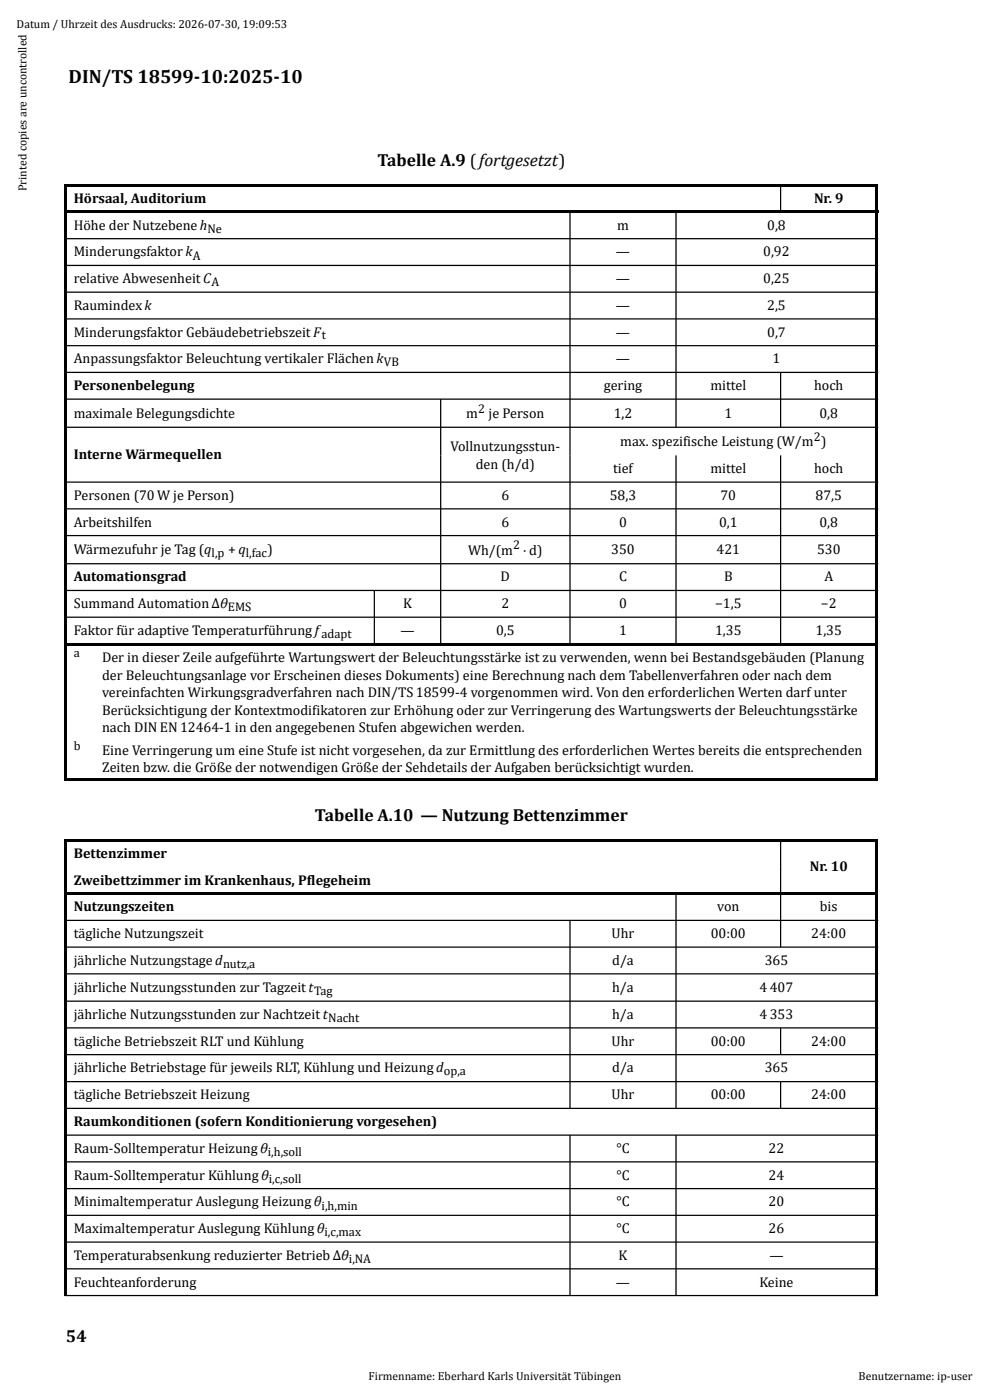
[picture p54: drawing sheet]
<svg xmlns="http://www.w3.org/2000/svg" width="210mm" height="297mm" viewBox="0 0 210 297" stroke-linecap="round" stroke-linejoin="round" font-family="sans-serif">
<defs><g id="words">
<text font-size="4.1" x="14.5" y="17.6">DIN/TS 18599-10:2025-10</text>
<g font-size="3.7">
<text x="80.1" y="35.1">Tabelle A.9 (fortgesetzt)</text>
<text x="66.8" y="174.1">Tabelle A.10 — Nutzung Bettenzimmer</text>
<text x="14" y="284.7">54</text>
</g>
<g font-size="3">
<text x="15.7" y="43">Hörsaal, Auditorium</text>
<text x="172.7" y="43">Nr. 9</text>
<text x="15.7" y="48.7">Höhe der Nutzebene h</text>
<text x="130.9" y="48.7">m</text>
<text x="162.7" y="48.7">0,8</text>
<text x="15.7" y="54.4">Minderungsfaktor k</text>
<text x="130.7" y="54.4">—</text>
<text x="161.9" y="54.4">0,92</text>
<text x="15.7" y="60.1">relative AbwesenheitC</text>
<text x="15.7" y="65.7">Raumindexk</text>
<text x="130.7" y="60.1">—</text>
<text x="130.7" y="65.7">—</text>
<text x="161.9" y="60.1">0,25</text>
<text x="162.7" y="65.7">2,5</text>
<text x="15.7" y="71.4">Minderungsfaktor Gebäudebetriebszeit F</text>
<text x="130.7" y="71.4">—</text>
<text x="162.7" y="71.4">0,7</text>
<text x="15.7" y="77.1">Anpassungsfaktor Beleuchtung vertikaler Flächen k</text>
<text x="130.7" y="77.1">—</text>
<text x="163.9" y="77.1">1</text>
<text x="15.7" y="82.8">Personenbelegung</text>
<text x="128.1" y="82.8">gering</text>
<text x="150.7" y="82.8">mittel</text>
<text x="172.7" y="82.8">hoch</text>
<text x="15.7" y="88.6">maximale Belegungsdichte</text>
<text x="98.9" y="88.7">m</text>
<text x="103.7" y="88.7">je Person</text>
<text x="130.2" y="88.6">1,2</text>
<text x="153.7" y="88.6">1</text>
<text x="173.8" y="88.6">0,8</text>
<text x="95.6" y="95.8">Vollnutzungsstun-</text>
<text x="131.6" y="94.7">max. spezifische Leistung (W/m )</text>
<text x="15.7" y="97.4">Interne Wärmequellen</text>
<text x="100.9" y="99.5">den (h/d)</text>
<text x="130" y="100.4">tief</text>
<text x="150.7" y="100.4">mittel</text>
<text x="172.7" y="100.4">hoch</text>
<text x="15.7" y="106">Personen (70W je Person)</text>
<text x="106.4" y="106">6</text>
<text x="129.4" y="106">58,3</text>
<text x="152.8" y="106">70</text>
<text x="173" y="106">87,5</text>
<text x="15.7" y="111.7">Arbeitshilfen</text>
<text x="106.4" y="111.7">6</text>
<text x="131.3" y="111.7">0</text>
<text x="152.5" y="111.7">0,1</text>
<text x="173.8" y="111.7">0,8</text>
<text x="15.7" y="117.4">Wärmezufuhr je Tag (q</text>
<text x="99.3" y="117.7">Wh/(m ⋅d)</text>
<text x="129.7" y="117.5">350</text>
<text x="152" y="117.5">421</text>
<text x="173.3" y="117.5">530</text>
<text x="15.7" y="123.3">Automationsgrad</text>
<text x="106.2" y="123.3">D</text>
<text x="131.3" y="123.3">C</text>
<text x="153.6" y="123.3">B</text>
<text x="174.9" y="123.3">A</text>
<text x="15.7" y="129">Summand AutomationΔθ</text>
<text x="85.5" y="129">K</text>
<text x="106.4" y="129">2</text>
<text x="131.3" y="129">0</text>
<text x="151.7" y="129">−1,5</text>
<text x="174.1" y="129">−2</text>
<text x="15.7" y="134.7">Faktor für adaptive Temperaturführung f</text>
<text x="84.9" y="134.8">—</text>
<text x="105.2" y="134.7">0,5</text>
<text x="131.3" y="134.7">1</text>
<text x="151.7" y="134.7">1,35</text>
<text x="173" y="134.7">1,35</text>
<text x="21.7" y="140.5">Der in dieser Zeile aufgeführte Wartungswert der Beleuchtungsstärke ist zu verwenden, wenn bei Bestandsgebäuden (Planung</text>
<text x="21.7" y="148">vereinfachten Wirkungsgradverfahren nach DIN/TS18599-4 vorgenommen wird. Von den erforderlichen Werten darfunter</text>
<text x="21.7" y="144.2">der Beleuchtungsanlage vor Erscheinen dieses Dokuments) eine Berechnung nach dem Tabellenverfahren oder nach dem</text>
<text x="21.7" y="155.4">nach DINEN12464-1 in den angegebenen Stufen abgewichen werden.</text>
<text x="21.7" y="151.7">Berücksichtigung der Kontextmodifikatoren zur Erhöhung oder zur Verringerung des Wartungswerts der Beleuchtungsstärke</text>
<text x="21.7" y="160.1">Eine Verringerung um eine Stufe ist nicht vorgesehen, da zur Ermittlung des erforderlichen Wertes bereits die entsprechenden</text>
<text x="21.7" y="163.8">Zeiten bzw. die Größe der notwendigen Größe der Sehdetails der Aufgaben berücksichtigt wurden.</text>
<text x="15.7" y="182">Bettenzimmer</text>
<text x="171.8" y="184.8">Nr. 10</text>
<text x="15.7" y="187.7">Zweibettzimmer im Krankenhaus, Pflegeheim</text>
<text x="15.7" y="193.3">Nutzungszeiten</text>
<text x="152.1" y="193.3">von</text>
<text x="173.9" y="193.3">bis</text>
<text x="15.7" y="199">tägliche Nutzungszeit</text>
<text x="129.7" y="199">Uhr</text>
<text x="150.8" y="199">00:00</text>
<text x="172.1" y="199">24:00</text>
<text x="15.7" y="204.7">jährliche Nutzungstage d</text>
<text x="129.9" y="204.7">d/a</text>
<text x="162.2" y="204.7">365</text>
<text x="15.7" y="210.3">jährliche Nutzungsstunden zur Tagzeitt</text>
<text x="129.9" y="210.4">h/a</text>
<text x="161.1" y="210.4">4407</text>
<text x="15.7" y="216.1">jährliche Nutzungsstunden zur Nachtzeitt</text>
<text x="15.7" y="221.8">tägliche Betriebszeit RLT und Kühlung</text>
<text x="129.7" y="221.8">Uhr</text>
<text x="129.9" y="216.1">h/a</text>
<text x="150.8" y="221.8">00:00</text>
<text x="161.1" y="216.1">4353</text>
<text x="172.1" y="221.8">24:00</text>
<text x="15.7" y="227.5">jährliche Betriebstage für jeweils RLT, Kühlung und Heizungd</text>
<text x="129.9" y="227.5">d/a</text>
<text x="162.2" y="227.5">365</text>
<text x="15.7" y="233.2">tägliche Betriebszeit Heizung</text>
<text x="129.7" y="233.2">Uhr</text>
<text x="150.8" y="233.2">00:00</text>
<text x="172.1" y="233.2">24:00</text>
<text x="15.7" y="238.9">Raumkonditionen (sofern Konditionierung vorgesehen)</text>
<text x="15.7" y="244.6">Raum-Solltemperatur Heizungθ</text>
<text x="130.7" y="244.6">°C</text>
<text x="163" y="244.6">22</text>
<text x="15.7" y="250.2">Raum-Solltemperatur Kühlungθ</text>
<text x="130.7" y="250.2">°C</text>
<text x="163" y="250.2">24</text>
<text x="15.7" y="255.9">Minimaltemperatur Auslegung Heizungθ</text>
<text x="130.7" y="255.9">°C</text>
<text x="163" y="255.9">20</text>
<text x="15.7" y="261.6">Maximaltemperatur Auslegung Kühlungθ</text>
<text x="130.7" y="261.6">°C</text>
<text x="163" y="261.6">26</text>
<text x="15.7" y="267.3">Temperaturabsenkung reduzierter BetriebΔθ</text>
<text x="131.2" y="267.3">K</text>
<text x="163.2" y="267.3">—</text>
<text x="15.7" y="272.9">Feuchteanforderung</text>
<text x="130.7" y="272.9">—</text>
<text x="161.1" y="272.9">Keine</text>
</g>
<g font-size="2.7">
<text x="44" y="49.4">Ne</text>
<text x="40.9" y="55.1">A</text>
<text x="44.9" y="60.7">A</text>
<text x="68.2" y="72">t</text>
<text x="81.4" y="77.7">VB</text>
<text x="101.4" y="87.6">2</text>
<text x="172.6" y="93.6">2</text>
<text x="44.9" y="118.2">l,p +ql,fac)</text>
<text x="108.8" y="116.6">2</text>
<text x="48.3" y="129.7">EMS</text>
<text x="68.2" y="135.4">adapt</text>
<text x="15.7" y="139.4">a</text>
<text x="15.7" y="159">b</text>
<text x="47.3" y="205.3">nutz,a</text>
<text x="66.6" y="211">Tag</text>
<text x="69.6" y="216.9">Nacht</text>
<text x="94.1" y="228.1">op,a</text>
<text x="56.8" y="245.3">i,h,soll</text>
<text x="57" y="251">i,c,soll</text>
<text x="68.2" y="256.6">i,h,min</text>
<text x="68.8" y="262.2">i,c,max</text>
<text x="74" y="267.9">i,NA</text>
</g>
<g font-size="2.5">
<text x="3.5" y="6">Datum / Uhrzeit des Ausdrucks: 2026-07-30, 19:09:53</text>
<text x="5.6" y="40.6" transform="rotate(-90 5.6 40.6)">Printed copies are uncontrolled</text>
<text x="78.2" y="292.7">Firmenname: Eberhard Karls Universität Tübingen</text>
<text x="182.1" y="292.7">Benutzername: ip-user</text>
</g>
</g></defs>
<g fill="#000">
<path d="M13.7 39h172.6v.6h-172.6zM13.7 39.3h.6v5.7h-.6zM13.7 45h.6v5.6h-.6zM13.7 44.7h65.7v.5h-65.7zM13.7 50.6h.6v5.7h-.6zM79.4 44.7h14.1v.5h-14.1zM93.5 44.7h27.4v.5h-27.4zM120.9 44.7h22.5v.5h-22.5zM143.4 44.7h22.3v.5h-22.3zM165.5 44.7h20.8v.5h-20.8zM185.8 39.3h.5v5.7h-.5zM185.8 45h.5v5.6h-.5z"/>
<path d="M185.8 44.7h.5v.5h-.5zM185.8 50.6h.5v5.7h-.5zM13.7 56.3h.6v5.7h-.6zM13.7 62h.6v5.7h-.6zM13.7 67.7h.6v5.6h-.6zM13.7 73.3h.6v5.7h-.6zM185.8 56.3h.5v5.7h-.5zM185.8 62h.5v5.7h-.5zM185.8 67.7h.5v5.6h-.5zM185.8 73.3h.5v5.7h-.5zM13.7 79h.6v5.7h-.6zM13.7 84.7h.6v5.9h-.6z"/>
<path d="M13.7 90.6h.6v6h-.6zM185.8 79h.5v5.7h-.5zM185.8 84.7h.5v5.9h-.5zM185.8 90.6h.5v6h-.5zM13.7 96.6h.6v5.7h-.6zM13.7 102.3h.6v5.6h-.6zM13.7 108h.6v5.6h-.6zM13.7 113.6h.6v6h-.6zM185.8 96.6h.5v5.7h-.5zM185.8 102.3h.5v5.6h-.5zM185.8 108h.5v5.6h-.5zM185.8 113.6h.5v6h-.5z"/>
<path d="M13.7 119.6h.6v5.7h-.6zM13.7 125.3h.6v5.6h-.6zM13.7 130.9h.6v5.9h-.6zM13.7 136.5h172.6v.6h-172.6zM185.8 119.6h.5v5.7h-.5zM185.8 125.3h.5v5.6h-.5zM185.8 130.9h.5v5.9h-.5zM13.7 136.8h.6v28.5h-.6zM13.7 165h172.6v.5h-172.6zM13.7 178h172.6v.5h-172.6zM185.8 136.8h.5v28.5h-.5zM13.7 178.2h.6v5.7h-.6z"/>
<path d="M13.7 183.9h.6v5.7h-.6zM13.7 189.6h.6v5.7h-.6zM13.7 189.3h172.6v.5h-172.6zM185.8 178.2h.5v5.7h-.5zM185.8 183.9h.5v5.7h-.5zM185.8 183.6h.5v.6h-.5zM185.8 189.6h.5v5.7h-.5zM13.7 195.3h.6v5.6h-.6zM13.7 200.9h.6v5.7h-.6zM13.7 206.6h.6v5.8h-.6zM13.7 212.4h.6v5.7h-.6zM185.8 195.3h.5v5.6h-.5z"/>
<path d="M185.8 200.9h.5v5.7h-.5zM185.8 206.6h.5v5.8h-.5zM185.8 212.4h.5v5.7h-.5zM13.7 218.1h.6v5.6h-.6zM13.7 223.7h.6v5.8h-.6zM13.7 229.5h.6v5.6h-.6zM185.8 218.1h.5v5.6h-.5zM185.8 223.7h.5v5.8h-.5zM185.8 229.5h.5v5.6h-.5zM13.7 235.1h.6v5.7h-.6zM13.7 240.8h.6v5.7h-.6zM13.7 246.5h.6v5.7h-.6z"/>
<path d="M13.7 252.2h.6v5.6h-.6zM185.8 235.1h.5v5.7h-.5zM185.8 240.8h.5v5.7h-.5zM185.8 246.5h.5v5.7h-.5zM185.8 252.2h.5v5.6h-.5zM13.7 257.8h.6v5.7h-.6zM13.7 263.5h.6v5.7h-.6zM13.7 269.2h.6v5.6h-.6zM185.8 257.8h.5v5.7h-.5zM185.8 263.5h.5v5.7h-.5zM185.8 269.2h.5v5.6h-.5z"/>
</g>
<g fill="none" stroke="#000" stroke-width=".26">
<path d="M165.6 39.3v5.7M13.7 45h172.6M13.7 50.6h172.6M13.7 56.3h172.6M120.9 45v91.8M143.4 45v45.6M13.7 62h172.6M13.7 67.7h172.6M13.7 73.3h172.6M13.7 79h172.6M165.6 79v11.6M13.7 84.7h172.6"/>
<path d="M13.7 90.6h172.6M93.5 84.7v52.1M143.4 96.6v40.2M165.6 96.6v40.2M13.7 102.3h172.6M13.7 107.9h172.6M13.7 113.6h172.6M13.7 119.6h172.6M13.7 125.3h172.6M13.7 130.9h172.6M79.4 125.3v11.5M165.6 178.2v22.7"/>
<path d="M13.7 195.3h172.6M120.9 195.3v39.8M143.4 189.6v45.5M13.7 200.9h172.6M13.7 206.6h172.6M13.7 212.4h172.6M13.7 218.1h172.6M165.6 218.1v5.6M13.7 223.7h172.6M13.7 229.5h172.6M13.7 235.1h172.6M165.6 229.5v5.6"/>
<path d="M13.7 240.8h172.6M13.7 246.5h172.6M13.7 252.2h172.6M13.7 257.8h172.6M120.9 240.8v34M143.4 240.8v34M13.7 263.5h172.6M13.7 269.2h172.6M13.7 274.8h172.6"/>
</g>
<use href="#words"/>
</svg>
